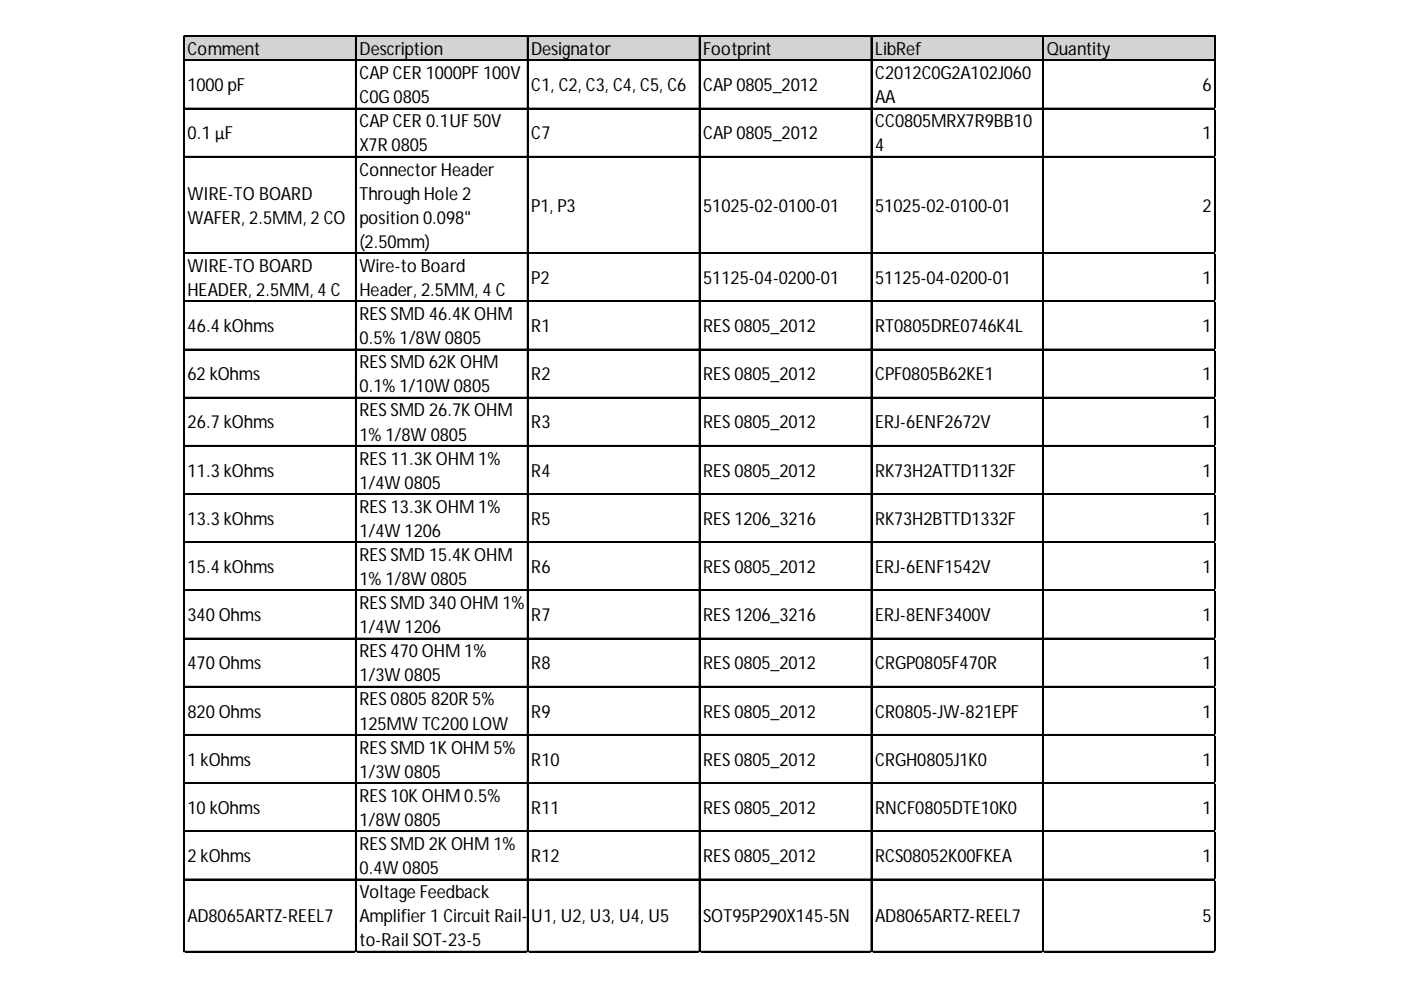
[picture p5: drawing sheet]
<svg xmlns="http://www.w3.org/2000/svg" width="297mm" height="210mm" viewBox="0 0 297 210" stroke-linecap="round" stroke-linejoin="round" font-family="sans-serif">
<defs><g id="words">
<g font-size="3.8">
<text x="39.8" y="11.7">Comment</text>
<text x="76.2" y="11.7">Description</text>
<text x="112.6" y="11.7">Designator</text>
<text x="149.1" y="11.7">Footprint</text>
<text x="185.5" y="11.7">LibRef</text>
<text x="222" y="11.7">Quantity</text>
<text x="76.2" y="16.8">CAPCER 1000PF 100V</text>
<text x="185.5" y="16.8">C2012C0G2A102J060</text>
<text x="39.8" y="19.3">1000 pF</text>
<text x="76.2" y="21.9">C0G 0805</text>
<text x="112.6" y="19.3">C1, C2, C3, C4, C5, C6</text>
<text x="149.1" y="19.3">CAP0805_2012</text>
<text x="185.5" y="21.9">AA</text>
<text x="255" y="19.3">6</text>
<text x="39.8" y="29.6">0.1 µF</text>
<text x="76.2" y="27">CAPCER 0.1UF 50V</text>
<text x="112.6" y="29.6">C7</text>
<text x="149.1" y="29.6">CAP0805_2012</text>
<text x="185.5" y="27">CC0805MRX7R9BB10</text>
<text x="255" y="29.6">1</text>
<text x="76.2" y="32.1">X7R0805</text>
<text x="185.5" y="32.1">4</text>
<text x="76.2" y="37.2">ConnectorHeader</text>
<text x="39.8" y="42.3">WIRE-TO BOARD</text>
<text x="39.8" y="47.4">WAFER, 2.5MM, 2 CO</text>
<text x="76.2" y="42.3">Through Hole 2</text>
<text x="76.2" y="47.4">position 0.098&quot;</text>
<text x="112.6" y="44.9">P1, P3</text>
<text x="149.1" y="44.9">51025-02-0100-01</text>
<text x="185.5" y="44.9">51025-02-0100-01</text>
<text x="255" y="44.9">2</text>
<text x="76.2" y="52.5">(2.50mm)</text>
<text x="39.8" y="57.6">WIRE-TO BOARD</text>
<text x="76.2" y="57.6">Wire-to Board</text>
<text x="39.8" y="62.8">HEADER, 2.5MM, 4 C</text>
<text x="76.2" y="62.8">Header, 2.5MM, 4 C</text>
<text x="112.6" y="60.2">P2</text>
<text x="149.1" y="60.2">51125-04-0200-01</text>
<text x="185.5" y="60.2">51125-04-0200-01</text>
<text x="255" y="60.2">1</text>
<text x="39.8" y="70.4">46.4 kOhms</text>
<text x="76.2" y="67.9">RESSMD 46.4KOHM</text>
<text x="112.6" y="70.4">R1</text>
<text x="149.1" y="70.4">RES0805_2012</text>
<text x="185.5" y="70.4">RT0805DRE0746K4L</text>
<text x="255" y="70.4">1</text>
<text x="76.2" y="73">0.5% 1/8W 0805</text>
<text x="39.8" y="80.6">62 kOhms</text>
<text x="76.2" y="78.1">RESSMD 62KOHM</text>
<text x="76.2" y="83.2">0.1% 1/10W 0805</text>
<text x="112.6" y="80.6">R2</text>
<text x="149.1" y="80.6">RES0805_2012</text>
<text x="185.5" y="80.6">CPF0805B62KE1</text>
<text x="255" y="80.6">1</text>
<text x="76.2" y="88.3">RESSMD 26.7KOHM</text>
<text x="39.8" y="90.8">26.7 kOhms</text>
<text x="76.2" y="93.4">1% 1/8W 0805</text>
<text x="112.6" y="90.8">R3</text>
<text x="149.1" y="90.8">RES0805_2012</text>
<text x="185.5" y="90.8">ERJ-6ENF2672V</text>
<text x="255" y="90.8">1</text>
<text x="39.8" y="101.1">11.3 kOhms</text>
<text x="76.2" y="98.5">RES11.3KOHM 1%</text>
<text x="112.6" y="101.1">R4</text>
<text x="149.1" y="101.1">RES0805_2012</text>
<text x="185.5" y="101.1">RK73H2ATTD1132F</text>
<text x="255" y="101.1">1</text>
<text x="76.2" y="103.6">1/4W 0805</text>
<text x="39.8" y="111.3">13.3 kOhms</text>
<text x="76.2" y="108.7">RES13.3KOHM 1%</text>
<text x="76.2" y="113.8">1/4W 1206</text>
<text x="112.6" y="111.3">R5</text>
<text x="149.1" y="111.3">RES1206_3216</text>
<text x="185.5" y="111.3">RK73H2BTTD1332F</text>
<text x="255" y="111.3">1</text>
<text x="76.2" y="118.9">RESSMD 15.4KOHM</text>
<text x="39.8" y="121.5">15.4 kOhms</text>
<text x="76.2" y="124">1% 1/8W 0805</text>
<text x="112.6" y="121.5">R6</text>
<text x="149.1" y="121.5">RES0805_2012</text>
<text x="185.5" y="121.5">ERJ-6ENF1542V</text>
<text x="255" y="121.5">1</text>
<text x="39.8" y="131.7">340 Ohms</text>
<text x="76.2" y="129.2">RESSMD 340 OHM 1%</text>
<text x="112.6" y="131.7">R7</text>
<text x="149.1" y="131.7">RES1206_3216</text>
<text x="185.5" y="131.7">ERJ-8ENF3400V</text>
<text x="255" y="131.7">1</text>
<text x="76.2" y="134.3">1/4W 1206</text>
<text x="39.8" y="141.9">470 Ohms</text>
<text x="76.2" y="139.4">RES470 OHM 1%</text>
<text x="112.6" y="141.9">R8</text>
<text x="149.1" y="141.9">RES0805_2012</text>
<text x="185.5" y="141.9">CRGP0805F470R</text>
<text x="255" y="141.9">1</text>
<text x="76.2" y="144.5">1/3W 0805</text>
<text x="76.2" y="149.6">RES0805 820R5%</text>
<text x="39.8" y="152.1">820 Ohms</text>
<text x="76.2" y="154.7">125MW TC200 LOW</text>
<text x="112.6" y="152.1">R9</text>
<text x="149.1" y="152.1">RES0805_2012</text>
<text x="185.5" y="152.1">CR0805-JW-821EPF</text>
<text x="255" y="152.1">1</text>
<text x="76.2" y="159.8">RESSMD 1KOHM 5%</text>
<text x="39.8" y="162.4">1 kOhms</text>
<text x="76.2" y="164.9">1/3W 0805</text>
<text x="112.6" y="162.4">R10</text>
<text x="149.1" y="162.4">RES0805_2012</text>
<text x="185.5" y="162.4">CRGH0805J1K0</text>
<text x="255" y="162.4">1</text>
<text x="39.8" y="172.6">10 kOhms</text>
<text x="76.2" y="170">RES10KOHM 0.5%</text>
<text x="112.6" y="172.6">R11</text>
<text x="149.1" y="172.6">RES0805_2012</text>
<text x="185.5" y="172.6">RNCF0805DTE10K0</text>
<text x="255" y="172.6">1</text>
<text x="76.2" y="175.1">1/8W 0805</text>
<text x="39.8" y="182.8">2 kOhms</text>
<text x="76.2" y="180.2">RESSMD 2KOHM 1%</text>
<text x="76.2" y="185.3">0.4W 0805</text>
<text x="112.6" y="182.8">R12</text>
<text x="149.1" y="182.8">RES0805_2012</text>
<text x="185.5" y="182.8">RCS08052K00FKEA</text>
<text x="255" y="182.8">1</text>
<text x="76.2" y="190.4">Voltage Feedback</text>
<text x="39.8" y="195.6">AD8065ARTZ-REEL7</text>
<text x="76.2" y="195.6">Amplifier1 Circuit Rail-</text>
<text x="112.6" y="195.6">U1, U2, U3, U4, U5</text>
<text x="149.1" y="195.6">SOT95P290X145-5N</text>
<text x="185.5" y="195.6">AD8065ARTZ-REEL7</text>
<text x="255" y="195.6">5</text>
<text x="76.2" y="200.7">to-Rail SOT-23-5</text>
</g>
</g></defs>
<path d="M39.1 7.8h218.7v5.1h-218.7z" fill="#d3d3d3"/>
<g fill="none" stroke="#000" stroke-width=".21">
<path d="M38.9 7.6v194.3M39 7.6v194.3M39.1 7.6h218.7M39.1 7.7h218.7M39.1 12.7h218.7M39.1 12.8h218.7M75.4 7.8v194.1M75.5 7.8v194.1M111.8 7.8v194.1M111.9 7.8v194.1M148.2 7.8v194.1M148.3 7.8v194.1"/>
<path d="M184.7 7.8v194.1M184.8 7.8v194.1M221.1 7.8v194.1M221.2 7.8v194.1M257.5 7.8v194.1M257.7 7.8v194.1M39.1 22.9h218.7M39.1 23h218.7M39.1 33.1h218.7M39.1 33.2h218.7M39.1 53.6h218.7M39.1 53.7h218.7"/>
<path d="M39.1 63.8h218.7M39.1 63.9h218.7M39.1 74h218.7M39.1 74.1h218.7M39.1 84.2h218.7M39.1 84.3h218.7M39.1 94.4h218.7M39.1 94.5h218.7M39.1 104.6h218.7M39.1 104.8h218.7M39.1 114.9h218.7M39.1 115h218.7"/>
<path d="M39.1 125.1h218.7M39.1 125.2h218.7M39.1 135.3h218.7M39.1 135.4h218.7M39.1 145.5h218.7M39.1 145.6h218.7M39.1 155.7h218.7M39.1 155.8h218.7M39.1 165.9h218.7M39.1 166h218.7M39.1 176.2h218.7M39.1 176.3h218.7"/>
<path d="M39.1 186.4h218.7M39.1 186.5h218.7M39.1 201.7h218.7M39.1 201.8h218.7"/>
</g>
<path d="M38.9 201.9v.1" fill="none" stroke="#d4d4d4" stroke-width=".21"/>
<path d="M38.9 201.9l.2 .1z" fill="#d4d4d4"/>
<path d="M75.4 201.9v.1" fill="none" stroke="#d4d4d4" stroke-width=".21"/>
<path d="M75.4 201.9l.2 .1z" fill="#d4d4d4"/>
<path d="M111.8 201.9v.1" fill="none" stroke="#d4d4d4" stroke-width=".21"/>
<path d="M111.8 201.9l.2 .1z" fill="#d4d4d4"/>
<path d="M148.2 201.9v.1" fill="none" stroke="#d4d4d4" stroke-width=".21"/>
<path d="M148.2 201.9l.2 .1z" fill="#d4d4d4"/>
<path d="M184.7 201.9v.1" fill="none" stroke="#d4d4d4" stroke-width=".21"/>
<path d="M184.7 201.9l.2 .1z" fill="#d4d4d4"/>
<path d="M221.1 201.9v.1" fill="none" stroke="#d4d4d4" stroke-width=".21"/>
<path d="M221.1 201.9l.2 .1z" fill="#d4d4d4"/>
<path d="M257.5 201.9v.1" fill="none" stroke="#d4d4d4" stroke-width=".21"/>
<path d="M257.5 201.9l.3 .1z" fill="#d4d4d4"/>
<path d="M257.8 22.9h.1" fill="none" stroke="#d4d4d4" stroke-width=".21"/>
<path d="M257.8 22.9v.2z" fill="#d4d4d4"/>
<path d="M257.8 33.1h.1" fill="none" stroke="#d4d4d4" stroke-width=".21"/>
<path d="M257.8 33.1v.3z" fill="#d4d4d4"/>
<path d="M257.8 53.6h.1" fill="none" stroke="#d4d4d4" stroke-width=".21"/>
<path d="M257.8 53.6v.2z" fill="#d4d4d4"/>
<path d="M257.8 63.8h.1" fill="none" stroke="#d4d4d4" stroke-width=".21"/>
<path d="M257.8 63.8v.2z" fill="#d4d4d4"/>
<path d="M257.8 74h.1" fill="none" stroke="#d4d4d4" stroke-width=".21"/>
<path d="M257.8 74v.2z" fill="#d4d4d4"/>
<path d="M257.8 84.2h.1" fill="none" stroke="#d4d4d4" stroke-width=".21"/>
<path d="M257.8 84.2v.2z" fill="#d4d4d4"/>
<path d="M257.8 94.4h.1" fill="none" stroke="#d4d4d4" stroke-width=".21"/>
<path d="M257.8 94.4v.2z" fill="#d4d4d4"/>
<path d="M257.8 104.6h.1" fill="none" stroke="#d4d4d4" stroke-width=".21"/>
<path d="M257.8 104.6v.3z" fill="#d4d4d4"/>
<path d="M257.8 114.9h.1" fill="none" stroke="#d4d4d4" stroke-width=".21"/>
<path d="M257.8 114.9v.2z" fill="#d4d4d4"/>
<path d="M257.8 125.1h.1" fill="none" stroke="#d4d4d4" stroke-width=".21"/>
<path d="M257.8 125.1v.2z" fill="#d4d4d4"/>
<path d="M257.8 135.3h.1" fill="none" stroke="#d4d4d4" stroke-width=".21"/>
<path d="M257.8 135.3v.2z" fill="#d4d4d4"/>
<path d="M257.8 145.5h.1" fill="none" stroke="#d4d4d4" stroke-width=".21"/>
<path d="M257.8 145.5v.2z" fill="#d4d4d4"/>
<path d="M257.8 155.7h.1" fill="none" stroke="#d4d4d4" stroke-width=".21"/>
<path d="M257.8 155.7v.2z" fill="#d4d4d4"/>
<path d="M257.8 165.9h.1" fill="none" stroke="#d4d4d4" stroke-width=".21"/>
<path d="M257.8 165.9v.3z" fill="#d4d4d4"/>
<path d="M257.8 176.2h.1" fill="none" stroke="#d4d4d4" stroke-width=".21"/>
<path d="M257.8 176.2v.2z" fill="#d4d4d4"/>
<path d="M257.8 186.4h.1" fill="none" stroke="#d4d4d4" stroke-width=".21"/>
<path d="M257.8 186.4v.2z" fill="#d4d4d4"/>
<path d="M257.8 201.7h.1" fill="none" stroke="#d4d4d4" stroke-width=".21"/>
<path d="M257.8 201.7v.2z" fill="#d4d4d4"/>
<use href="#words"/>
</svg>
